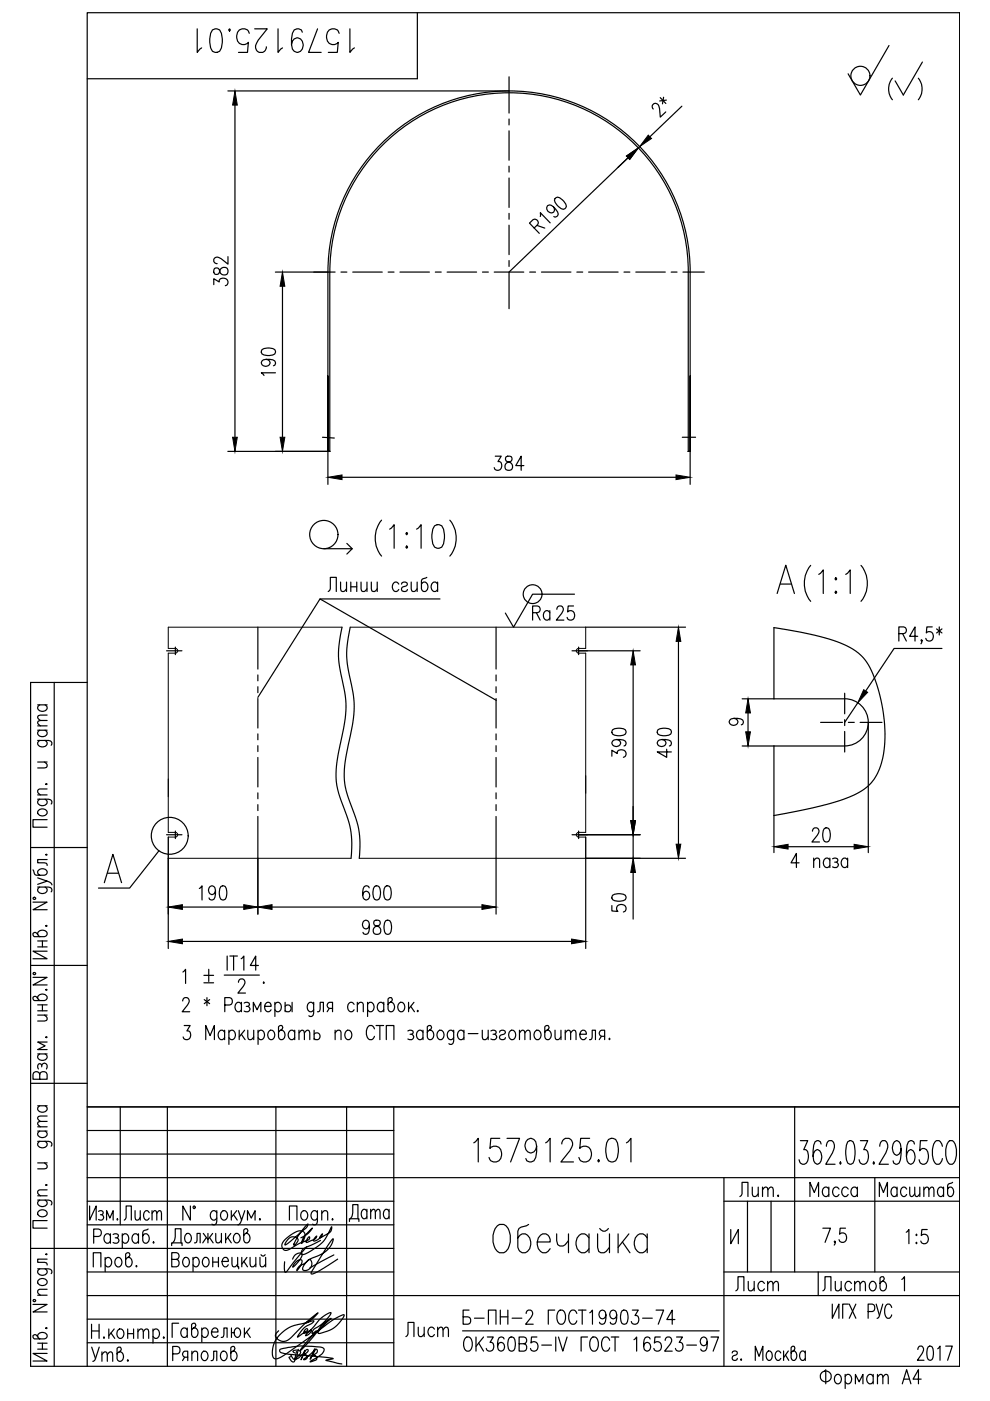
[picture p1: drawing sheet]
<svg xmlns="http://www.w3.org/2000/svg" width="210mm" height="297mm" viewBox="0 0 210 297" stroke-linecap="round" stroke-linejoin="round" font-family="sans-serif">
<defs><g id="words">
<text font-size="10.1" x="103.4" y="266.7">Обечайка</text>
<g font-size="8.8">
<text x="40.6" y="12.3">1579125.01</text>
<text x="99.1" y="247.6">1579125.01</text>
</g>
<text font-size="8.4" x="187.3" y="22.2">( )</text>
<g font-size="6.6">
<text x="142.2" y="26.1" transform="rotate(-90 142.2 26.1)">2*</text>
<text x="49.4" y="61.7" transform="rotate(-90 49.4 61.7)">382</text>
<text x="133.7" y="161.9" transform="rotate(-90 133.7 161.9)">390</text>
<text x="170.7" y="179.9">20</text>
<text x="133.7" y="194.7" transform="rotate(-90 133.7 194.7)">50</text>
<text x="37.4" y="209.9">1 %%P .</text>
<text x="155.6" y="255.1">Лит.</text>
<text x="170.4" y="255.1">Масса</text>
<text x="185.2" y="255.1">Масштаб</text>
<text x="25" y="260">Лист</text>
<text x="84.7" y="284.7">Лист</text>
<text x="18.3" y="290">Утв.</text>
<text x="193.3" y="289.6">2017</text>
</g>
<g font-size="6.2">
<text x="59.3" y="80.8" transform="rotate(-90 59.3 80.8)">190</text>
<text x="103.7" y="100.9">384</text>
<text x="111.8" y="132.6">Ra</text>
<text x="143.2" y="161.9" transform="rotate(-90 143.2 161.9)">490</text>
<text x="40.9" y="191.9">190</text>
<text x="75.5" y="191.9">600</text>
<text x="75.5" y="199.3">980</text>
<text x="154.9" y="274.8">Лист</text>
<text x="173.2" y="274.8">Листов</text>
<text x="97" y="281.9">Б-ПН-2 ГОСТ19903-74</text>
<text x="35.3" y="289.6">Ряполов</text>
</g>
<text font-size="4.4" x="153.5" y="154.9">9</text>
</g></defs>
<g fill="none" stroke="#000" stroke-width=".25">
<path d="M48.3 19.3h59.6M88.5 2.7v14h-70M107.9 16.3v7.7M188.5 9.6l-6.1 10.5-2.6-4.5M49.8 22.3v70.4M107.9 25.2v1.3M107.9 27.7v6.3M107.9 35.2v1.3M107.9 37.7v6.3M131 35.5l2.2-2.1-25.3 24.3M135.6 31.1l-.3 .3M144.6 22.5l-6.8 6.5"/>
<path d="M58.4 57.7h12.6M72.3 57.7h1.2M74.8 57.7h6.2M82.3 57.7h1.2M84.8 57.7h6.2M92.3 57.7h1.2M94.8 57.7h6.2M102.3 57.7h1.2M104.8 57.7h6.3M107.9 45.2v1.3M107.9 47.7v6.3M107.9 55.2v1.3"/>
<path d="M107.9 57.7v7.7M112.3 57.7h1.2M113.3 48.3l.7-.7a.73 .73 0 0 0-.1-.9 .73 .73 0 0 0-.9-.1l-.7 .7 2 2.2M113.8 47.8l1.7 .6M114.6 45.9v-.8l2 2.2M114.8 57.7h6.3M117.3 43.8a.81 .81 0 0 1 0 1.2 .95 .95 0 0 1-1.1-.2 .95 .95 0 0 1-.1-1.2l.4-.1a2.53 2.53 0 0 1 1.9 1.9 .64 .64 0 0 1-1 .5M117.7 42.1l.2-.2a1.44 1.44 0 0 1 1.6 .8l.6 1-.3 .5a1.43 1.43 0 0 1-1.7-.7l-.6-1.1zM122.3 57.7h1.2M124.8 57.7h6.3M132.3 57.7h1.3M134.8 57.7h6.3"/>
<path d="M142.3 57.7h1.3M144.8 57.7h4.5M59.9 60.7v32M69.5 79.7v16v-38a38.4 38.4 0 0 1 38.4-38.4 38.4 38.4 0 0 1 38.4 38.4v38v-16M48.3 95.7h21.2M68.4 92.7l2.5 .2M69.5 95.7h.4h-.4h.4v-38a38 38 0 0 1 38-38 38 38 0 0 1 38 38v38h.4h-.4h.4v7M69.5 95.7v7M144.7 92.7h2.8M68.7 116.3h6l-1.2 1.2M72.5 101.2h70.8M73.5 115.2l1.2 1.1"/>
<path d="M80.9 110.3a6 6 0 0 0 0 7.6M82.6 112.2l1-1v5M86.2 112.9l.2 .2-.2 .3-.2-.3zM86.2 115.8l.2 .2-.2 .2-.2-.2zM88.3 112.2l1-1v5M92.1 111.5l.6-.3 1 .3a4.7 4.7 0 0 1 0 4.5l-.6 .2-1-.2a4.7 4.7 0 0 1 0-4.5zM95.4 110.3a6 6 0 0 1 0 7.6M171.9 119.9a6 6 0 0 0 0 7.6M182.6 119.9a6 6 0 0 1 0 7.6M35.3 138h3.3M37.2 137.2v1.6M54.7 133v8.9"/>
<path d="M67.8 127h25.5M69.6 125.4l.4-.6v-2.4h1.3v3M72.2 123.4l.1 1.9 .6 .1 .6-.6M72.5 133a21.7 21.7 0 0 0 .3 12.3 21.1 21.1 0 0 1-.3 10.8 26.8 26.8 0 0 0-1.1 10 27 27 0 0 0 2.1 6.7 18.9 18.9 0 0 1 .9 9.2M73.5 123.4v2M74.3 133a21.6 21.6 0 0 0 .2 12.3 21.4 21.4 0 0 1-.3 10.8 29.3 29.3 0 0 0-1.1 9.7 23.5 23.5 0 0 0 2.1 7 18.9 18.9 0 0 1 1 9.2M74.4 124.4h1.2M74.4 123.4v2M75.6 123.4v2M76.5 123.4l.2 1.9 .5 .1 .6-.6M77.8 123.4v2M78.7 123.4l.1 1.9 .6 .1 .6-.6"/>
<path d="M80 123.4v2M84.6 123.8a.66 .66 0 0 0-.7-.4 .66 .66 0 0 0-.6 .4 1 1 0 0 0 .8 1.6l.5-.4M85.1 123.8a.66 .66 0 0 1 .7-.4 .66 .66 0 0 1 .6 .4l-.1 .3-.8 .3a.55 .55 0 0 0-.3 .9 .73 .73 0 0 0 1.2-.3M87.2 123.4l.1 1.9 .6 .1 .5-.6M88.4 123.4v2M90.5 122.4l-1 .4-.1 2a.65 .65 0 0 0 .5 .6 .65 .65 0 0 0 .7-.4 1.01 1.01 0 0 0-.8-1.6l-.4 .4M92.8 123.8l-.5-.4a1 1 0 0 0-.9 1 1 1 0 0 0 .9 1l.5-.4M92.8 123.4v2M105.2 133v8.9M121.3 138h14.4M121.6 128.5h-1.1l-.1 1.3a.87 .87 0 0 1 1-.2 .87 .87 0 0 1 .4 1 .82 .82 0 0 1-.6 .9 .82 .82 0 0 1-1-.6M121.8 126h-8.9l-4 7-1.8-3"/>
<path d="M122.7 137.2v1.6M124.2 133h21.2M143.8 136v43M164.8 125.8l1.8-6 1.8 6M165.5 123.8h2.2M173.6 121.8l1-1v5M177.2 122.5l.2 .2-.2 .3-.2-.3zM177.2 125.4l.2 .2-.2 .2-.2-.2zM179.3 121.8l1-1v5M190.6 134.3h1a.73 .73 0 0 0 .6-.7 .73 .73 0 0 0-.6-.7h-1v3M191.4 134.3l.8 1.6M194.6 134.9h-1.7l1.1-2v3"/>
<path d="M195.5 135.8l-.1 .1v-.3a.64 .64 0 0 1-.1 .9M197.7 132.9h-1.2l-.1 1.3a.87 .87 0 0 1 1.1-.2 .87 .87 0 0 1 .4 1.1 .82 .82 0 0 1-.7 .8 .82 .82 0 0 1-.9-.6M198.6 133.3l1.1 .9M199.1 132.9v1.7M199.7 137.5h-10.1l-6.1 9M199.7 133.3l-1.1 .9M8 157l2.7 .1 .3 .3-.2 .6M8 154.8h2M8 153.9h2M8 149.4h2M8.4 157l-.4 .4a1 1 0 0 0 1 1 1 1 0 0 0 1-1l-.4-.4M8.4 154.8a.66 .66 0 0 0-.4 .6 .66 .66 0 0 0 .4 .7 .91 .91 0 0 0 1.1 0 .91 .91 0 0 0 .4-1.1l-.3-.2"/>
<path d="M8.4 149.4l-.4 .5a1 1 0 0 0 1 .9 1 1 0 0 0 1-.9l-.4-.5M10 152.8l-1.9 .1-.1 .4 .6 .6M10 151.6l-1.9 .1-.1 .5 .6 .6M11.5 144.7v145M18.5 144.7h-12v145h197v-287h-185v287M54.7 147.9l13.1-20.9 37.4 21.5M54.7 143.1v1.3M54.7 145.6v1.3M54.7 148.1v6.3M54.7 155.6v1.3M54.7 158.1v1.2M105.2 143.1v1.3"/>
<path d="M105.2 145.6v1.3M105.2 148.1v6.3M105.2 155.6v1.3M105.2 158.1v1.2M134.2 141v33M157.4 148.2h21.7a5 5 0 0 1 5 5 5 5 0 0 1-5 5h-21.7M164.1 148.2v-15.1a57.2 57.2 0 0 1 15.8 4 10.8 10.8 0 0 1 5.7 7.3 30.3 30.3 0 0 1 1.1 17.9 9.9 9.9 0 0 1-6.6 6.7 88.2 88.2 0 0 1-16 3.9M164.1 158.2v22.6M174 153.2h4.6M179.1 147v4.3M179.1 152.6v1.2M179.1 155.1v4.3"/>
<path d="M179.9 153.2h1.2M181.9 149l-2.8 4.2M182.4 153.2h4.6M184.1 153.2v27.6M6.5 179.7h12M8 169.4l2.7 .2 .3 .3-.2 .6M8 168.5h2M8 161.6h2M8.1 171.8a1.06 1.06 0 0 1 1.2-.3 1.06 1.06 0 0 1 .7 .9 1.06 1.06 0 0 1-1.1 .6 1.06 1.06 0 0 1-.9-.9zM8.4 169.4l-.4 .5a1 1 0 0 0 1 .9 1 1 0 0 0 1-.9l-.4-.5M9.4 161.6l.6 .5-.1 .6-1.9 .1M9.7 166.3l.2-.2 .1 .2z"/>
<path d="M10 173.8h-3v1.6h3M10 167.3l-1.9 .1-.1 .6 .6 .5M35.3 177h3.3M37.2 176.2v1.6M54.7 160.6v6.3M54.7 168.1v1.3M54.7 170.6v1.3M54.7 173.1v20.7M105.2 160.6v6.3M105.2 168.1v1.3M105.2 170.6v1.3M105.2 173.1v20.7"/>
<path d="M121.3 177h14.4M122.7 176.2v1.6M134.2 177v5M167.1 179.5h14M7 191.3h3l-3 1.6h3M7 184.4l.4 1 2 .2a.65 .65 0 0 0 .6-.6 .65 .65 0 0 0-.4-.7 1.01 1.01 0 0 0-1.6 .8l.4 .5M7.1 190.3h.4v.3h-.4zM8 198.1a1 1 0 0 1 1-.9 1 1 0 0 1 1 .9l-.6 .5h-2.1l-.3-.4v-.3l.4-.2 .3 .1 .7 .8M8 188.1l2.7 .1 .3 .3-.2 .6M8 186.1l2 .7-2 .7M8 199.5h2M8.4 188.1l-.4 .4a1 1 0 0 0 1 1 1 1 0 0 0 1-1l-.4-.4"/>
<path d="M9 199.5v1.3M9.7 196.3l.2-.1 .1 .1zM9.7 181.2l.2-.1 .1 .1-.1 .1zM10 186.8l.8 .5 .2 .3M10 182.2h-2v.7l1.9 .1 .1 .5M22.1 187.1l1.8-6 1.9 6M22.8 185.1h2.3M33.7 180.4l-6.2 7.9h-6.6M35.7 182v19.1M38.7 192.3h13M38.7 199.6h82.5M57.7 192.3h44.5"/>
<path d="M134.2 185v9.9M145.4 182h-21.2v19.1M169.4 182.9h-1.7l1.2-2v3M172.5 182.5l.6-.6 .6 .2 .1 1.8M172.5 181.9v2M175.9 182.4l-.4-.5a1 1 0 0 0-.9 1 1 1 0 0 0 .9 1l.4-.4M175.9 181.9v2M176.5 182.1a.71 .71 0 0 1 1.2 .3l-.4 .4h-.3M177.3 182.8a.59 .59 0 0 1 .5 .6 .59 .59 0 0 1-.5 .5l-.8-.1M179.7 182.4a.66 .66 0 0 0-.6-.5 .66 .66 0 0 0-.6 .5 .91 .91 0 0 0-.1 1.1 .91 .91 0 0 0 1.1 .3l.2-.3M179.7 181.9v2M6.5 204.7h12"/>
<path d="M7 207.2h3l-3 1.6h3M7.1 206.3h.4v.3h-.4zM8 211.7a1 1 0 0 1 1-.9 1 1 0 0 1 1 .9l-.6 .4h-2.1l-.3-.3v-.3l.4-.3 .3 .1 .7 .8M8 200.8h2M8 215.2h2M8 213h2M8 214.3h2M9 213v1.3M9.4 215.2l.6 .6-.2 .6-1.8 .1M9.7 219.9l.1-.1 .2 .1-.2 .1zM9.7 209.9l.1-.2 .2 .2-.2 .1zM10 201.7h-3l3 1.6h-3"/>
<path d="M38.7 212.2l.3-.5 .7-.2a.93 .93 0 0 1 .1 1.6l-1.2 1.4h1.6M39.1 217.4h1.2l-.7 1.2h.4a.95 .95 0 0 1 .3 1.3 .95 .95 0 0 1-1.4 .2l-.1-.2M43.3 211.9l1.1 .9M43.9 211.5v1.7M44.4 211.9l-1.1 .9M47.6 218.9l-.4-.5a1 1 0 0 0-1 1 1 1 0 0 0 1 1l.4-.4M47.6 218.4v2M47.7 213.1h1a.81 .81 0 0 0 .6-.8 .81 .81 0 0 0-.6-.8h-1v3M48.5 218.9l.3-.3a.8 .8 0 0 1 .9 .1 .8 .8 0 0 1 .2 .9 .8 .8 0 0 1-.9 .8l-.5-.4M48.5 218.4v3M50.7 218.4v2M51.2 219.3l.8 1.1"/>
<path d="M51.2 212.9a.66 .66 0 0 0-.6-.4 .66 .66 0 0 0-.7 .4 .91 .91 0 0 0 0 1.2 .91 .91 0 0 0 1.1 .3l.2-.3M51.2 212.5v2M51.8 212.7a.71 .71 0 0 1 1.1 .2l-.3 .5h-.4M51.9 218.4l-1.2 1.5M52.5 218.4l.2 1.9 .5 .1 .6-.5M52.6 213.4a.59 .59 0 0 1 .4 .5 .59 .59 0 0 1-.4 .6l-.8-.1M53.7 214.5v-2l.8 1.6 .8-1.6v2M53.8 218.4v2M54.7 218.9a.66 .66 0 0 1 .6-.5 .66 .66 0 0 1 .7 .5 1 1 0 0 1-.8 1.5l-.5-.4M54.7 218.4v3M56.1 213.4h1.4a.66 .66 0 0 0-.4-.9 .66 .66 0 0 0-.9 .4 .99 .99 0 0 0 .8 1.6l.5-.4M57.1 218.6a.8 .8 0 0 1 .9 .1 .8 .8 0 0 1 .3 .9 .8 .8 0 0 1-1 .8 1.18 1.18 0 0 1-.2-1.8z"/>
<path d="M58.3 212.9a.66 .66 0 0 1 .6-.4 .66 .66 0 0 1 .6 .4 .99 .99 0 0 1-.8 1.6l-.4-.4M58.3 212.5v3M59.5 218.4a1 1 0 0 1 .9 1 1 1 0 0 1-.9 1l-.4-.5v-2.2l.3-.3h.3l.3 .5-.2 .2-.7 .8M60.5 213.4a.73 .73 0 0 1 1.1 0 .73 .73 0 0 1-.3 1.1h-.5l-.3-.3M60.5 212.5v2M61.9 212.5v2M62.5 218.9l-.5-.5a1 1 0 0 0-.9 1 1 1 0 0 0 .9 1l.5-.4M62.5 218.4v2M63.4 219l.6-.6 .4 .2 .1 1.8M63.4 218.4v2M64.5 219l.6-.6 .5 .2 .1 1.8M66.5 212.9l-.4-.4a1 1 0 0 0-1 1 1 1 0 0 0 1 1l.4-.4"/>
<path d="M66.5 212.5l-.1 2.7-.3 .3-.6-.1M66.6 219.3a.73 .73 0 0 1 1.2 0 .73 .73 0 0 1-.4 1.1h-.5l-.3-.3M66.6 218.4v2M67.3 214.5l.5-.1 .1-1.9h.7v2M69.8 213.8l-.4 .7M70.5 213.8h-.7l-.2-.1a.67 .67 0 0 1 .2-1.2h.7v2M71.1 219l.5-.6 .6 .2 .1 1.8M71.1 218.4v2M73.4 218.6l.3-.2a1 1 0 0 1 .9 1 1 1 0 0 1-.9 1 1.18 1.18 0 0 1-.3-1.8zM75.1 212.9a.66 .66 0 0 0-.7-.4 .66 .66 0 0 0-.6 .4 .99 .99 0 0 0 .8 1.6l.5-.4M75.8 213.1l.5-.6 .6 .2 .1 1.8M75.8 212.5v2"/>
<path d="M77.9 212.9l.5-.4a1 1 0 0 1 .9 1 1 1 0 0 1-.9 1l-.5-.4M77.9 212.5v3M79.4 218.1a.8 .8 0 0 0-.8-.7 .8 .8 0 0 0-.8 .7 1.88 1.88 0 0 0 .6 2.3 .84 .84 0 0 0 1-.7M79.7 217.4h1.6M80.5 217.4v3M81.4 212.9l-.5-.4a1 1 0 0 0-.9 1 1 1 0 0 0 .9 1l.5-.4M81.4 212.5v2M82.7 212.5a1 1 0 0 1 1 1 1 1 0 0 1-1 1l-.4-.6v-2.1l.3-.3h.4l.2 .4-.1 .3-.8 .7M84.7 212.7a.8 .8 0 0 1 .9 0 .8 .8 0 0 1 .2 1 .8 .8 0 0 1-.9 .8 1.18 1.18 0 0 1-.2-1.8zM86.5 218.6a.71 .71 0 0 1 1.1 .3l-.1 .2-.6 .2M86.6 212.5v2M87.1 213.4l.8 1.1"/>
<path d="M87.3 219.3a.59 .59 0 0 1 .4 .6 .59 .59 0 0 1-.4 .5l-.8-.1M87.8 212.5l-1.2 1.4M88.6 214.2l.1 .2-.1 .1-.2-.1zM89.7 218.9l-.5-.5a1 1 0 0 0-.9 1 1 1 0 0 0 .9 1l.5-.4M89.7 218.4v2M91 218.4a1 1 0 0 1 1 1 1 1 0 0 1-1 1l-.4-.5v-2.2l.3-.3h.4l.2 .5-.1 .2-.8 .8M93 218.6l.2-.2a1 1 0 0 1 .9 1 1 1 0 0 1-.9 1 1.17 1.17 0 0 1-.2-1.8zM96.2 218.9l-.5-.5a1 1 0 0 0-.9 1 1 1 0 0 0 .9 1l.5-.4M96.2 218.4l-.1 2.7-.4 .3-.5-.1M98.4 218.9a.66 .66 0 0 0-.7-.5 .66 .66 0 0 0-.6 .5 .91 .91 0 0 0 0 1.1 .91 .91 0 0 0 1 .3l.3-.3M98.4 218.4v2M99.3 219.1h2"/>
<path d="M102.3 218.4l.1 1.9 .5 .1 .6-.5M103.5 218.4v2M104.1 218.6a.71 .71 0 0 1 1.1 .3l-.1 .2-.6 .2M104.9 219.3a.59 .59 0 0 1 .4 .6 .59 .59 0 0 1-.4 .5l-.8-.1M105.9 218.9a.66 .66 0 0 1 .6-.5 .66 .66 0 0 1 .7 .5l-.1 .2-.9 .3a.55 .55 0 0 0-.2 .9 .73 .73 0 0 0 1.2-.3M108.2 218.6a.8 .8 0 0 1 .9 .1 .8 .8 0 0 1 .2 .9 .8 .8 0 0 1-.9 .8 1.18 1.18 0 0 1-.2-1.8zM110.1 219l.6-.6 .5 .2 .1 1.8M110.1 218.4v2M111.3 219l.6-.6 .4 .2 .1 1.8M113.6 218.6l.2-.2a1 1 0 0 1 .9 1 1 1 0 0 1-.9 1 1.17 1.17 0 0 1-.2-1.8zM116 218.4a1 1 0 0 1 .9 1 1 1 0 0 1-.9 1l-.5-.5v-2.2l.4-.3h.3l.2 .5-.1 .2-.8 .8M117.7 218.4l.1 1.9 .6 .1 .5-.5"/>
<path d="M118.9 218.4v2M119.8 219l.6-.6 .5 .2 .1 1.8M119.8 218.4v2M121 219l.6-.6 .4 .2 .1 1.8M122.9 219.3h1.4a.67 .67 0 0 0-.4-.8 .67 .67 0 0 0-.8 .4 1 1 0 0 0 .7 1.5l.5-.4M127.5 219.7l-.4 .7M128.2 219.7h-.7l-.2-.1a.67 .67 0 0 1 .2-1.2h.7v2M6.5 229.7h12M8 239.8h2M8 238.9h2M8 234.4h2M8 223.5h2"/>
<path d="M8.4 239.8l-.4 .5a1 1 0 0 0 1 .9 1 1 0 0 0 1-.9l-.4-.5M8.4 234.4a.66 .66 0 0 0-.4 .7 .66 .66 0 0 0 .4 .6 .91 .91 0 0 0 1.1 0 .91 .91 0 0 0 .4-1l-.3-.3M8.4 227.8a.73 .73 0 0 0-.7-.6 .73 .73 0 0 0-.7 .6v1h3v-1a.81 .81 0 0 0-.8-.6 .81 .81 0 0 0-.8 .6v1M8.4 223.5a.66 .66 0 0 0-.4 .6 .66 .66 0 0 0 .4 .6 .9 .9 0 0 0 1.1 .1 .9 .9 0 0 0 .3-1.1l-.2-.2M8.8 225.9a.58 .58 0 0 1 .6-.5 .58 .58 0 0 1 .6 .5l-.2 .7M8.8 226.2l-.1-.6-.3-.1a.71 .71 0 0 0-.3 1.1M10 237.8l-1.9 .1-.1 .4 .6 .6M10 236.6l-1.9 .1-.1 .5 .6 .6M10 220.9h-2l1.6 .8-1.6 .8h2M18.5 234.7h185M18.5 239.7h65M25.5 234.7v25"/>
<path d="M35.5 234.7v55M43.6 220.4v-3l.9 2.2 1-2.2v3M58.5 234.7v55M73.5 234.7v55M81.9 220.4v-3h1.6v3M83.5 234.7v55M125 220.4l.5-.1 .1-1.9h.6v2M129.2 220.1l.1 .2-.1 .1-.1-.1zM168.5 234.7v35M8 254.4l2.7 .2 .3 .3-.2 .6M8 242l2.7 .1 .3 .3-.2 .6M8 253.5h2"/>
<path d="M8 246.6h2M8.1 256.8a1.06 1.06 0 0 1 1.1-.3 1.06 1.06 0 0 1 .8 .9 1.06 1.06 0 0 1-1.1 .6 1.06 1.06 0 0 1-.9-.9zM8.4 254.4l-.4 .5a1 1 0 0 0 1 .9 1 1 0 0 0 1-.9l-.4-.5M8.4 242l-.4 .4a1 1 0 0 0 1 1 1 1 0 0 0 1-1l-.4-.4M9.4 246.6l.6 .5-.1 .6-1.9 .1M9.7 251.2l.2-.1 .1 .1-.1 .2zM10 258.8h-3v1.6h3M10 252.3l-1.9 .1-.1 .6 .6 .5M18.5 249.7h185M18.5 244.7h65M18.5 254.7h65M18.5 259.7h65"/>
<path d="M19 255.7v3l1.4-3v3M20.9 256.8a.6 .6 0 0 1 1 .3l-.1 .3-.5 .1M21.6 257.5a.61 .61 0 0 1 .4 .6 .61 .61 0 0 1-.4 .6l-.7-.2M22.6 258.7v-2l.7 1.6 .7-1.6v2M40.4 255.7v3l-1.6-3v3M41 255.8h.3v.4h-.3zM46 257.1l-.5-.4a1 1 0 0 0-.9 1 1 1 0 0 0 .9 1l.5-.4M46 256.7l-.2 2.7-.3 .3-.6-.2M47.1 256.8l.2-.1a1 1 0 0 1 1 1 1 1 0 0 1-1 1 1.17 1.17 0 0 1-.2-1.9zM49 256.7v2M49.5 257.5l.8 1.2M50.2 256.7l-1.2 1.4"/>
<path d="M50.5 256.7l.7 2 .7-2M51.2 258.7l-.2 .6-.6 .4M52.5 258.7v-2l.8 1.6 .8-1.6v2M55.1 258.4l.1 .1-.1 .2-.1-.2zM61.4 258.7v-3h1.6v3M64.1 256.8a.8 .8 0 0 1 .9 .1 .8 .8 0 0 1 .2 .9 .8 .8 0 0 1-.9 .9 1.18 1.18 0 0 1-.2-1.9zM67.3 257.1l-.1-.1a.58 .58 0 0 0-.9-.2 1.06 1.06 0 0 0-.3 1.1 1.06 1.06 0 0 0 .8 .8l.5-.4M67.3 256.7l-.1 2.7a.58 .58 0 0 1-.9 .1M68.2 257.3l.6-.6 .6 .1 .1 1.9M68.2 256.7v2M70.5 258.4l.1 .1-.1 .2-.1-.2zM74.1 259v-.6h2v.6"/>
<path d="M74.3 258.4a3.4 3.4 0 0 0 .5-3h1.1v3M77.8 256.8l-.4-.4a1.02 1.02 0 0 0-.6 1.7l.3 .3h.3l.4-.4M77.8 256.4v2M78.6 257l.5-.6 .4 .1 .1 1.9M78.6 256.4v2M79.6 257l.5-.6 .4 .1 .1 1.9M82.5 256.8l-.4-.4a1.02 1.02 0 0 0-.6 1.7l.3 .3h.3l.4-.4M82.5 256.4v2M153.5 254.7h50M153.5 249.7v40M158.5 254.7v15M163.5 254.7v15"/>
<path d="M169.7 241.8h1.6l-.9 1.9h.4a2.06 2.06 0 0 1-.2 3.1 .94 .94 0 0 1-1.2-.9M174.1 242.6l-.2-.5-.4-.3-.7 .3a7.3 7.3 0 0 0-.3 4l.3 .5 .6 .2a1.83 1.83 0 0 0 0-3.1l-.6 .3-.3 .5-.1 .7M175.2 243a.89 .89 0 0 1 .4-1 .89 .89 0 0 1 1 .1 2.06 2.06 0 0 1-.1 2.4l-1.4 2.3h2M178.2 246.4l.1 .2-.1 .2-.2-.2zM179.7 242.1l.5-.3 .7 .3a6.1 6.1 0 0 1 0 4.5l-.5 .2-.7-.2a6.1 6.1 0 0 1 0-4.5zM182.4 241.8h1.6l-.9 1.9h.5a2.04 2.04 0 0 1-.3 3.1 .92 .92 0 0 1-1.2-.9M185.3 246.4l.1 .2-.1 .2-.2-.2zM185.5 249.7v20M186.5 243a1.02 1.02 0 0 1 1.2-1.2 1.47 1.47 0 0 1 .4 1.9l-1.7 3.1h2M191.1 243.5l-.2 .7-.3 .5-.5 .2a1.84 1.84 0 0 1 0-3.1l.5 .3a5.5 5.5 0 0 1 0 4.5l-.7 .2-.4-.2-.1-.5M193.9 242.6l-.2-.5-.4-.3-.7 .3a7.3 7.3 0 0 0-.3 4l.3 .5 .6 .2a1.84 1.84 0 0 0 0-3.1l-.6 .3-.3 .5-.1 .7M196.6 241.8h-1.5l-.1 2.2a.87 .87 0 0 1 1.4-.3 2.57 2.57 0 0 1 0 2.9 .91 .91 0 0 1-1 .2 .91 .91 0 0 1-.5-.9"/>
<path d="M199.8 243l-.1-.4a.87 .87 0 0 0-1.4-.5 4.6 4.6 0 0 0 0 4.5l.2 .2a1.14 1.14 0 0 0 1.3-1.2M201.1 242.1l.3-.3a1.14 1.14 0 0 1 1.2 1.2 3.8 3.8 0 0 1-.7 3.8 1.14 1.14 0 0 1-1.2-1.2 4.6 4.6 0 0 1 .4-3.5zM6.5 264.7h77M7 276.6h3l-3 1.6h3M7.1 275.6h.4v.3h-.4zM8 269l2.7 .1 .3 .4-.2 .5M8 274.6h2M8.1 271.4a1.06 1.06 0 0 1 1.2-.3 1.06 1.06 0 0 1 .7 .9 1.06 1.06 0 0 1-1.1 .6 1.06 1.06 0 0 1-.9-1zM8.4 269l-.4 .5a1 1 0 0 0 1 .9 1 1 0 0 0 1-.9l-.4-.5M9.7 265.9h.3l-.1 .1zM10 273.4l-1.9 .1-.1 .5 .6 .6M10 267h-2v.6l1.9 .2 .1 .4"/>
<path d="M18.5 274.7h185M18.5 279.7h65M18.5 269.7h65M19.8 268.6v-3h1.6v3M19.9 262.2h1a.82 .82 0 0 0 .6-.8 .82 .82 0 0 0-.6-.8h-1v3M22.3 267a.67 .67 0 0 1 .6-.4 .67 .67 0 0 1 .7 .4 1.01 1.01 0 0 1-.8 1.6l-.5-.4M22.3 266.6v3M23.4 262a.67 .67 0 0 0-.6-.4 .67 .67 0 0 0-.6 .4 .91 .91 0 0 0-.1 1.1 .91 .91 0 0 0 1.1 .3l.2-.2M23.4 261.6v2M24 261.7a.73 .73 0 0 1 1.1 .3l-.3 .4h-.4M24.7 266.7a.64 .64 0 0 1 1 .3 1.01 1.01 0 0 1-.8 1.6 1.18 1.18 0 0 1-.2-1.9zM24.8 262.4a.59 .59 0 0 1 .4 .6 .59 .59 0 0 1-.4 .6l-.8-.2"/>
<path d="M25.9 262a.66 .66 0 0 1 .7-.4 .66 .66 0 0 1 .6 .4 1.01 1.01 0 0 1-.8 1.6l-.5-.4M25.9 261.6v3M27.1 266.6a1 1 0 0 1 .9 1 1 1 0 0 1-.9 1l-.5-.6v-2.1l.4-.3h.3l.3 .4-.2 .3-.8 .7M28.9 268.3l.1 .2-.1 .1zM29.4 262a.67 .67 0 0 0-.7-.4 .67 .67 0 0 0-.6 .4 1.01 1.01 0 0 0 .8 1.6l.5-.4M29.4 261.6v2M31.4 260.6l-1 .4-.1 2a.64 .64 0 0 0 .5 .6 .64 .64 0 0 0 .7-.4 .91 .91 0 0 0 .1-1.2 .91 .91 0 0 0-1.1-.3l-.2 .3M32.6 263.3l.1 .1-.1 .2-.2-.2zM36.4 264.1v-.6h2.2v.6M36.4 267h1a.83 .83 0 0 1 .6 .8 .83 .83 0 0 1-.6 .8h-1v-3h1a.73 .73 0 0 1 .6 .7 .73 .73 0 0 1-.6 .7M36.6 263.5a3.2 3.2 0 0 0 .6-3h1.2v3M39.1 266.7l.2-.1a1.01 1.01 0 0 1 .9 1 1.01 1.01 0 0 1-.9 1 1.21 1.21 0 0 1-.2-1.9z"/>
<path d="M39.5 261.7l.2-.2a1.01 1.01 0 0 1 .9 1 1.01 1.01 0 0 1-.9 1 1.2 1.2 0 0 1-.2-1.8zM40.9 267l.5-.4a1.01 1.01 0 0 1 .9 1 1.01 1.01 0 0 1-.9 1l-.5-.4M40.9 266.6v3M41.2 263.5l.5-.1 .1-1.9h.6v2M43.1 261.5l1 1.3 1-1.3M43.2 266.7l.3-.1a1.01 1.01 0 0 1 .8 1 1.01 1.01 0 0 1-.8 1 1.21 1.21 0 0 1-.3-1.9zM43.8 262.4l-.8 1.1M44.1 261.5v2M44.4 262.4l.8 1.1M45.1 267.6h1.2M45.1 266.6v2M45.7 261.5l.2 1.9 .5 .1 .5-.6"/>
<path d="M46.3 266.6v2M46.9 261.5v2M47.1 267.4h1.3a.64 .64 0 0 0-.4-.8 .64 .64 0 0 0-.8 .4 1.01 1.01 0 0 0 .8 1.6l.4-.4M47.8 261.5v2M48.3 262.4l.7 1.1M48.9 261.5l-1.1 1.4M49.2 266.6l.1 1.8 .5 .2 .6-.6M49.8 261.7l.2-.2a1.01 1.01 0 0 1 .9 1 1.01 1.01 0 0 1-.9 1 1.21 1.21 0 0 1-.2-1.8zM50.4 266.6v2h.2v.4M51.3 266.6v2M51.7 267.4l.8 1.2M52.1 261.5a1.01 1.01 0 0 1 .9 1 1.01 1.01 0 0 1-.9 1l-.4-.6v-2.1l.3-.3h.3l.3 .4-.1 .3-.8 .7"/>
<path d="M52.4 266.6l-1.1 1.4M53 266.6l.1 1.8 .6 .2 .5-.6M54.2 266.6v2M55.1 266.6l.1 1.8 .6 .2 .5-.6M55.3 266l.1 .2a.46 .46 0 0 0 .8-.2M56.3 266.6v2M61.2 262.6a1.21 1.21 0 0 1 2 .3l-.2 .5a.69 .69 0 0 1-.7 .6 10.5 10.5 0 0 1 3-4.5l-.4 .9-3.5 3-1 .5 .2-.5zM62 267a1.5 1.5 0 0 1 2-1.2 4.3 4.3 0 0 1-1.9 2.9 1.81 1.81 0 0 1 1.9-1.5 2.8 2.8 0 0 1-1.1 2.2l.6-1 1-.5 .7-.6a.46 .46 0 0 1 .5-.3 .46 .46 0 0 1 .4 .6 1.34 1.34 0 0 1-.4 1.4 1.34 1.34 0 0 1-1.5 .2 3.2 3.2 0 0 1 2.1-2.5 5.5 5.5 0 0 0 4.4-3.8l-.1-.3-1.4 2-3.1 4.9-.1 .4 .1 .2a11.1 11.1 0 0 0 4-2.2l1.5-.9M63.8 262.4a4.6 4.6 0 0 0 2.4-2l-.2 .2a5.1 5.1 0 0 0-2.1 3 2.33 2.33 0 0 0 .8-2l-.1-.2a1.41 1.41 0 0 0-2.1-.1l-1 .6a3 3 0 0 0-1.7 2.3 .94 .94 0 0 0 .5 .9 .94 .94 0 0 0 1-.2l2.1-1.2 2-.8 .2-.3v-.4l-.3 .2-.4 .7a.2 .2 0 0 0 .1 .3 .2 .2 0 0 0 .3 0l1.4-.7 .5-.6-.7 .7a.25 .25 0 0 0 .1 .4 .25 .25 0 0 0 .4-.1l1-.8 .3-.7-.5 .9 1.3-.7a1.44 1.44 0 0 0 1.2-1.7v.1a8.9 8.9 0 0 1-6.3 5.8l-.1-.4a1.5 1.5 0 0 1 1.3-1.3l2.8-1.3M65.1 264.3l-4.6 5.5-.2-.8v-1.5M70.8 266.1l-5.1 2.7M153.5 269.7h50"/>
<path d="M154.9 260.7v3l1.6-3v3M174.5 260.4h1.6l-1.2 3M176.5 276.5v3l1.4-3v3M177.1 263.3l-.1 .1-.1-.1 .1-.2a.63 .63 0 0 1-.1 .9M179.3 260.4h-1.2l-.1 1.3a.87 .87 0 0 1 1.1-.2 .87 .87 0 0 1 .4 1 .82 .82 0 0 1-.7 .9 .82 .82 0 0 1-.9-.6M179.9 276.5h-1.2v3M180.1 276.5l1.4 3M181.5 276.5l-1.4 3M184.1 278.1h.9a.85 .85 0 0 0 .5-.8 .85 .85 0 0 0-.5-.8h-.9v3M185.8 276.5l.7 2.4M187.2 276.5l-.8 2.7-.4 .3M189.1 277.2l-.1-.3a.7 .7 0 0 0-.8-.4 2.12 2.12 0 0 0 0 3 .77 .77 0 0 0 .9-.7"/>
<path d="M191.2 271.3l.6-.6v3M192.1 261.3l.6-.6v3M194.3 261.7l.1 .1-.1 .2-.1-.2zM194.3 263.4l.1 .1-.1 .2-.1-.2zM196.6 260.7h-1.1l-.2 1.3a.88 .88 0 0 1 1.1-.2 .88 .88 0 0 1 .4 1 .82 .82 0 0 1-.6 .9 .82 .82 0 0 1-1-.6M8 283.4a1 1 0 0 1 1-.9 1 1 0 0 1 1 .9l-.6 .5h-2.1l-.3-.4v-.3l.4-.2 .3 .1 .7 .8M8 284.8h2M8 286h2M9 284.8v1.2M9.7 281.6l.2-.1 .1 .1-.1 .1zM10 287h-3l3 1.6h-3M18.5 284.7h65"/>
<path d="M19.4 280.8v3M19.4 282.2h1.6M21 280.8v3M23.1 281.8v2M24.2 281.8l-1.1 1.4M25.1 281.9a.64 .64 0 0 1 1.1 .3 1.01 1.01 0 0 1-.8 1.6 1.19 1.19 0 0 1-.3-1.9zM27.1 281.8v2M28.3 281.8v2M29.2 282.3l.6-.5 .5 .1 .1 1.9M29.2 281.8v2M30.4 282.3l.6-.5 .4 .1 .1 1.9M32.4 282.2a.67 .67 0 0 1 .7-.5 .67 .67 0 0 1 .6 .5 1.01 1.01 0 0 1-.8 1.6l-.5-.5"/>
<path d="M32.4 281.8v3M37.9 280.6h-1.4v3M39.7 282a.66 .66 0 0 0-.6-.5 .66 .66 0 0 0-.7 .5 .9 .9 0 0 0 0 1.1 .9 .9 0 0 0 1.1 .3l.2-.3M39.7 281.6v2M41.1 281.6a1 1 0 0 1 .9 1 1 1 0 0 1-.9 1l-.5-.6v-2.2l.4-.2h.3l.2 .4-.1 .3-.8 .7M42.8 282a.67 .67 0 0 1 .6-.5 .67 .67 0 0 1 .6 .5 1.01 1.01 0 0 1-.8 1.6l-.4-.5M42.8 281.6v3M44.8 282.4h1.4a.67 .67 0 0 0-.4-.8 .67 .67 0 0 0-.8 .4 1.01 1.01 0 0 0 .8 1.6l.4-.5M46.9 283.6l.5-.2 .1-1.8h.7v2M49.1 282.6h.5a.88 .88 0 0 1 .8-1 1.08 1.08 0 0 1 .6 1 1.08 1.08 0 0 1-.8 1 1.01 1.01 0 0 1-.6-1M49.1 281.6v2M51.8 281.6v2"/>
<path d="M52.3 282.4l.8 1.2M53 281.6l-1.2 1.4M62.5 286.8l-.4-.2a.97 .97 0 0 1 1.6 .2l-.4 .7-.8 .5v.1a2.74 2.74 0 0 0 2.1-1.7v-.1l-.8 2 .3-.7a1.94 1.94 0 0 1 1.1-1.5l.1 .1a.87 .87 0 0 1-.8 .9 .61 .61 0 0 1 .7 .7 .61 .61 0 0 1-.8 .5v-.1a6.9 6.9 0 0 0 2.4-2.2l-1.1 2.2 1.2-2a.34 .34 0 0 1 .5 .1 .34 .34 0 0 1-.2 .5l-.5 .3-.4 .1 .7 .4a.53 .53 0 0 1 .1 .6 .53 .53 0 0 1-.6 .3l-.8 .3 2.5-1.6 .4-.6a.66 .66 0 0 0 0-.8 .66 .66 0 0 0-.8-.2 19.6 19.6 0 0 0-8.5 .5 .51 .51 0 0 0 .6 .8l1.4 .2 9.1 .8 .2 .2-1.5 .3 3.4 .8M62.9 286.6l-.5 2.1a.48 .48 0 0 1-.8-.3l-.3-.6 .3-.1M63.2 286.1l-.3 1.5a.52 .52 0 0 1-.3 .7l-.4-.2-.5-.7 .3-.2M64.7 280.6l1.8-.6-.3 .5a5.6 5.6 0 0 0-3.1 2.9l1.6-1a.5 .5 0 0 0 .5-.6 .66 .66 0 0 0-.8 .9l1.6-.7a1.35 1.35 0 0 1-1.2 1.2l1.5-1.7a7.1 7.1 0 0 1 3.9-3.2v.1a8.8 8.8 0 0 1-3.7 3.5l-.3 .8 .9-.5-2.9 3.3-.6 .9 1.4-1.3 2-2.4a8.2 8.2 0 0 1 3.1-3.2v.1a10.3 10.3 0 0 0-2.7 3l.1 .1a6.1 6.1 0 0 0 5.4-3.9 10.4 10.4 0 0 0-4.1 2.4l-7.2 5.2-2.4 1.5a.89 .89 0 0 1-1.1 .1 .89 .89 0 0 1-.4-1 6.7 6.7 0 0 1 6.2-6.3 5.8 5.8 0 0 0 3.5-2.4v.1a44.9 44.9 0 0 0-6.1 5.5 1.76 1.76 0 0 1-2.9-.9l.7-.9M98.1 282.2h54.4M98.8 283.6l.2-.1a1.32 1.32 0 0 1 1.1 1.8 .94 .94 0 0 1-.3 1 .94 .94 0 0 1-1 0 2.15 2.15 0 0 1 0-2.7zM100.9 283.5v3M101.5 284.8l1 1.7M102.5 283.5l-1.6 2M103.3 283.5h1.3l-.7 1.1h.3a.95 .95 0 0 1 .4 1.4 .95 .95 0 0 1-1.4 .2l-.1-.3"/>
<path d="M106.9 283.9a.65 .65 0 0 0-1.1-.3 2.84 2.84 0 0 0 0 2.7 .67 .67 0 0 0 1.1-.3 .86 .86 0 0 0-.1-1 .86 .86 0 0 0-1-.2l-.3 .7M108 283.6l.6-.1a1.44 1.44 0 0 1 .7 1.7l-.4 1.1-.5 .2a1.46 1.46 0 0 1-.7-1.7zM110.1 284.9h1a.81 .81 0 0 1 .6 .8 .81 .81 0 0 1-.6 .8h-1v-3h1a.73 .73 0 0 1 .6 .7 .73 .73 0 0 1-.6 .7M113.8 283.5h-1.1l-.1 1.3a.87 .87 0 0 1 1.1-.2 .87 .87 0 0 1 .4 1 .82 .82 0 0 1-.7 .9 .82 .82 0 0 1-.9-.6M114.9 285.2h2M117.8 283.5v3M118.4 283.5l.9 3 .9-3M124.6 283.5h-1.4v3M125.5 283.6l.2-.1a.99 .99 0 0 1 1.2 1.1 1.81 1.81 0 0 1-.7 1.9 .99 .99 0 0 1-1.2-1.2 2.01 2.01 0 0 1 .5-1.7zM129.3 284.2a.8 .8 0 0 0-.8-.8 .8 .8 0 0 0-.8 .8 1.88 1.88 0 0 0 .5 2.3 .84 .84 0 0 0 1.1-.7M130.4 283.5v3M134.4 284l.6-.5v3"/>
<path d="M137.8 283.9a.64 .64 0 0 0-1-.3 2.76 2.76 0 0 0 0 2.7 .66 .66 0 0 0 1-.3 .86 .86 0 0 0 0-1 .86 .86 0 0 0-1-.2l-.3 .7M140 283.5h-1.1l-.2 1.3a.88 .88 0 0 1 1.1-.2 .88 .88 0 0 1 .4 1 .82 .82 0 0 1-.6 .9 .82 .82 0 0 1-1-.6M141 284.2l.3-.6 .7-.1a.93 .93 0 0 1 .1 1.5l-1.2 1.5h1.6M143.4 283.5h1.3l-.7 1.1h.3a.95 .95 0 0 1 .4 1.4 .95 .95 0 0 1-1.4 .2l-.1-.3M145.6 285.2h2.1M149.9 284.5a.79 .79 0 0 1-.7 .8 .95 .95 0 0 1-.7-.9 .95 .95 0 0 1 .8-.9l.3 .1a2.58 2.58 0 0 1 0 2.7 .64 .64 0 0 1-1-.3M150.7 283.5h1.6l-1.1 3M155.2 286.9a.56 .56 0 0 1 .6-.5 .56 .56 0 0 1 .5 .5l-.3 .4-.5 .1a.58 .58 0 0 0-.2 .9 .59 .59 0 0 0 1-.3M157.1 288.1v.3zM160.1 288.4v-3l.8 2.2 .8-2.2v3M162.7 286.6l.5-.2a1.24 1.24 0 0 1 0 2 1.05 1.05 0 0 1-.8-.7 1.05 1.05 0 0 1 .3-1.1zM165.5 286.9l-.4-.5h-.3a1.24 1.24 0 0 0 0 2h.3l.4-.4"/>
<path d="M166.1 286.4v2M166.5 287.3l.7 1.1M167.1 286.4l-1 1.5M168.1 286.4h.3a1.24 1.24 0 0 1 0 2 .61 .61 0 0 1-.7-.5v-2.2l.3-.3h.3l.2 .5-.1 .2-.7 .8M170.7 286.9l-.4-.5h-.3a1.23 1.23 0 0 0 0 2h.3l.4-.4M170.7 286.4v2M175.1 290.4v3M177.2 291.5a.8 .8 0 0 1 1 .1 .8 .8 0 0 1 .2 .9 .82 .82 0 0 1-.9 .9 1.18 1.18 0 0 1-.3-1.9zM179.2 291.8a.66 .66 0 0 1 .6-.4 .66 .66 0 0 1 .6 .4 1 1 0 0 1-.7 1.6l-.5-.4M179.2 291.4v3M181.4 293.4v-2l.8 1.6 .8-1.6v2M185.1 291.8l-.4-.4a1 1 0 0 0-1 1 1 1 0 0 0 1 1l.4-.4"/>
<path d="M185.1 291.4v2M186 292l.6-.6 .5 .1 .1 1.9M186 291.4v2M187.2 292l.6-.6 .4 .1 .1 1.9M191.3 293.4l.9-3 .9 3M191.7 292.4h1.1M195.3 292.4h-1.7l1.1-2v3"/>
<circle cx="182.4" cy="16.1" r="2.03"/>
<circle cx="68.7" cy="113.3" r="3"/>
<circle cx="112.9" cy="126" r="2"/>
<circle cx="36" cy="177.2" r="3.9"/>
<circle cx="175.1" cy="291.8" r="1.17"/>
</g>
<g fill="#000" stroke="#000" stroke-width=".21">
<path d="M49.8 19.3l.5 3h-1zM132.8 33.1l2.5-1.7-1.8 2.4zM137.4 28.6l.7 .8-2.5 1.7zM59.9 57.7l.5 3h-1zM49.3 92.7h1l-.5 3zM59.4 92.7h1l-.5 3zM69.5 101.2l3-.5v1zM143.3 100.7l3 .5-3 .5zM143.8 133l.5 3h-.9zM134.2 138l.5 3h-1zM158.6 148.2l.5 3h-1zM158.1 155.2h1l-.5 3z"/>
<path d="M183.1 146.2l.9 .6-2.1 2.2zM133.7 174h1l-.5 3zM143.4 179h.9l-.5 3zM164.1 179.5l3-.5v1zM181.1 179l3 .5-3 .5zM35.7 192.3l3-.5v1zM35.7 199.6l3-.5v1zM51.7 191.8l3 .5-3 .5zM54.7 192.3l3-.5v1zM102.2 191.8l3 .5-3 .5zM121.2 199.1l3 .5-3 .5zM134.2 182l.5 3h-1z"/>
</g>
<path d="M37.2 138.5h-1.5v38h1.5M37.2 137.5a.5 .5 0 0 1 .5 .5 .5 .5 0 0 1-.5 .5M72.5 133h-36.8v4.5h1.5M74.3 133h49.9v4.5h-1.5a.5 .5 0 0 0-.5 .5 .5 .5 0 0 0 .5 .5h1.5v38h-1.5M37.2 177.5h-1.5v4.5h38.7M37.2 176.5a.5 .5 0 0 1 .5 .5 .5 .5 0 0 1-.5 .5M122.7 176.5a.5 .5 0 0 0-.5 .5 .5 .5 0 0 0 .5 .5h1.5v4.5h-48" fill="none" stroke="#000" stroke-width=".21"/>
<use href="#words"/>
</svg>
